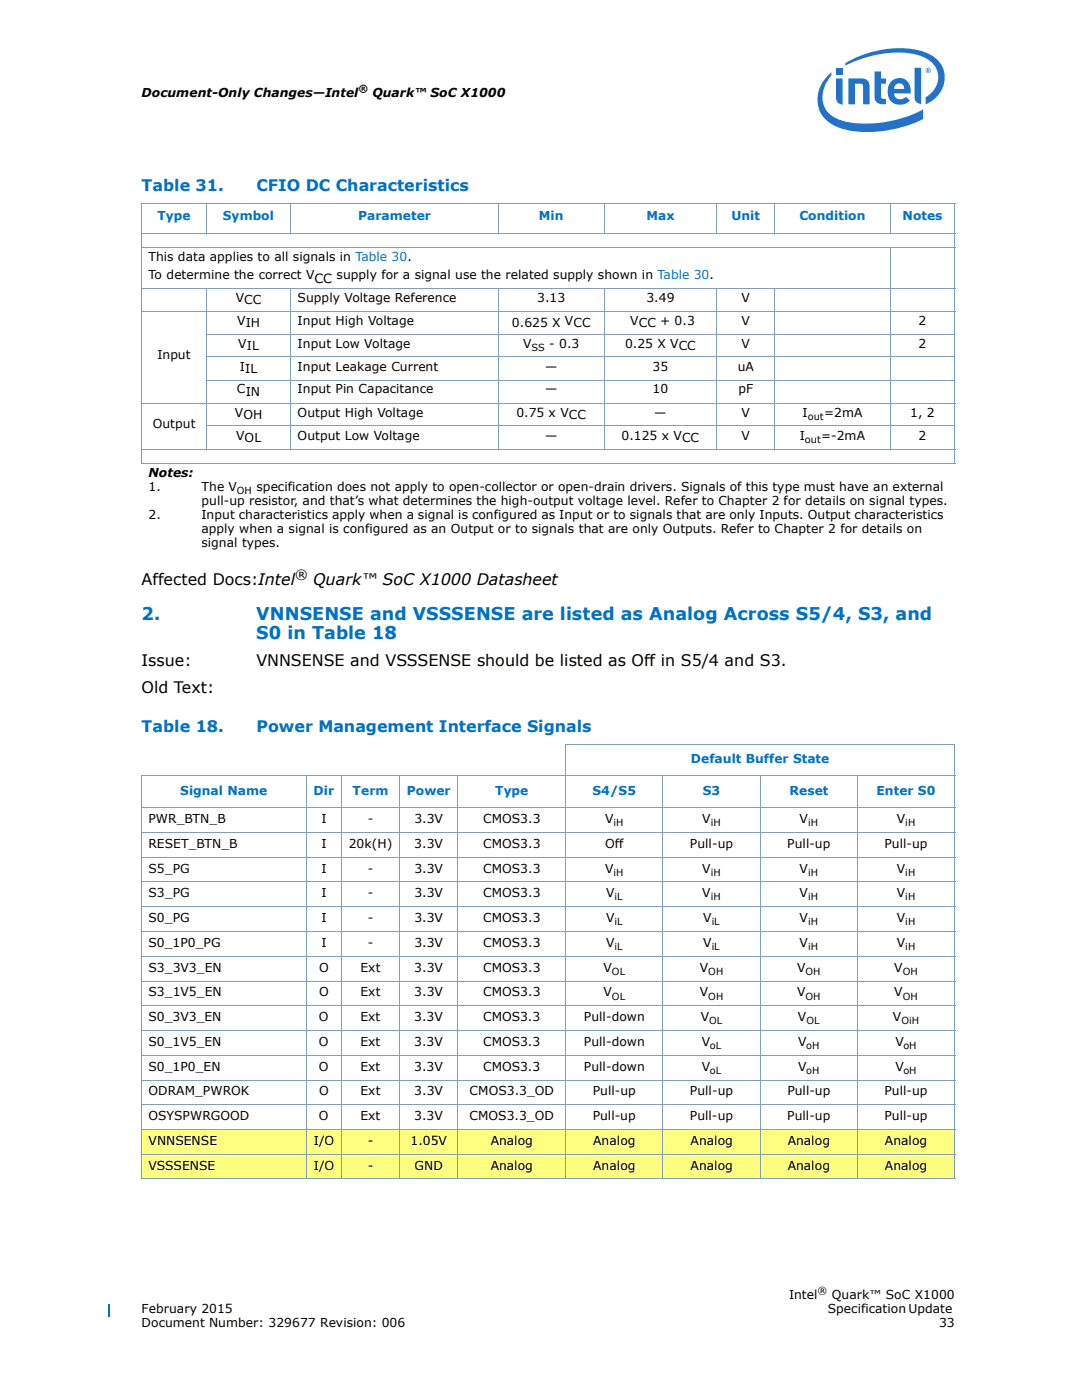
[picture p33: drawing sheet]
<svg xmlns="http://www.w3.org/2000/svg" width="216mm" height="279mm" viewBox="0 0 216 279" stroke-linecap="round" stroke-linejoin="round" font-family="sans-serif">
<defs><g id="words">
<g font-size="3.5" fill="#0071c5">
<text x="28.2" y="123.7">2.</text>
<text x="51.1" y="123.7">VNNSENSE and VSSSENSE are listed as Analog Across S5/4, S3, and</text>
<text x="51.1" y="127.6">S0 in Table 18</text>
</g>
<g font-size="3.2" fill="#0071c5">
<text x="28.2" y="38.1">Table 31.</text>
<text x="51.2" y="38.1">CFIO DC Characteristics</text>
<text x="28.2" y="146">Table 18.</text>
<text x="51.2" y="146">Power Management Interface Signals</text>
</g>
<g font-size="3.2">
<text x="28.2" y="116.8">Affected Docs:Intel</text>
<text x="62.5" y="116.8">Quark™ SoC X1000 Datasheet</text>
<text x="28.2" y="133">Issue:</text>
<text x="51.1" y="133">VNNSENSE and VSSSENSE should be listed as Off in S5/4 and S3.</text>
<text x="28.2" y="138.3">Old Text:</text>
</g>
<g font-size="2.5">
<text x="28.2" y="19.3">Document-Only Changes—Intel</text>
<text x="74.3" y="19.3">Quark™ SoC X1000</text>
<text x="29.6" y="52.1">This data applies to all signals in Table 30.</text>
<text x="29.6" y="55.6">To determine the correct V</text>
<text x="62.7" y="56.4">CC</text>
<text x="67.1" y="55.6">supply for a signal use the related supply shown in Table 30.</text>
<text x="47" y="60.2">VCC</text>
<text x="47.3" y="64.8">VIH</text>
<text x="59.4" y="64.8">Input High Voltage</text>
<text x="59.4" y="60.2">Supply Voltage Reference</text>
<text x="102.1" y="65.3">0.625 X VCC</text>
<text x="107.2" y="60.2">3.13</text>
<text x="125.8" y="64.8">VCC + 0.3</text>
<text x="129" y="60.2">3.49</text>
<text x="148" y="64.8">V</text>
<text x="148" y="60.2">V</text>
<text x="183.3" y="64.8">2</text>
<text x="31.4" y="71.7">Input</text>
<text x="47.5" y="69.4">VIL</text>
<text x="59.4" y="69.4">Input Low Voltage</text>
<text x="104.4" y="69.4">V</text>
<text x="109.6" y="69.4">- 0.3</text>
<text x="124.7" y="69.4">0.25 X VCC</text>
<text x="148" y="69.4">V</text>
<text x="183.3" y="69.4">2</text>
<text x="47.9" y="74">IIL</text>
<text x="59.4" y="74">Input Leakage Current</text>
<text x="108.8" y="74">—</text>
<text x="130.2" y="74">35</text>
<text x="147.2" y="74">uA</text>
<text x="46.9" y="83.1">VOH</text>
<text x="47.3" y="78.5">CIN</text>
<text x="59.4" y="78.5">Input Pin Capacitance</text>
<text x="59.4" y="83.1">Output High Voltage</text>
<text x="103" y="83.1">0.75 x VCC</text>
<text x="108.8" y="78.5">—</text>
<text x="130.2" y="78.5">10</text>
<text x="130.6" y="83.1">—</text>
<text x="147.3" y="78.5">pF</text>
<text x="148" y="83.1">V</text>
<text x="160.1" y="83.1">I</text>
<text x="164.4" y="83.1">=2mA</text>
<text x="181.6" y="83.1">1, 2</text>
<text x="30.5" y="85.4">Output</text>
<text x="47.1" y="87.7">VOL</text>
<text x="59.4" y="87.7">Output Low Voltage</text>
<text x="108.8" y="87.7">—</text>
<text x="124" y="87.7">0.125 x VCC</text>
<text x="148" y="87.7">V</text>
<text x="159.6" y="87.7">I</text>
<text x="163.8" y="87.7">=-2mA</text>
<text x="183.3" y="87.7">2</text>
<text x="29.6" y="95.1">Notes:</text>
<text x="29.6" y="98">1.</text>
<text x="40.2" y="100.8">pull-up resistor, and that’s what determines the high-output voltage level. Refer to Chapter 2 for details on signal types.</text>
<text x="40.2" y="98">The V</text>
<text x="51.2" y="98">specification does not apply to open-collector or open-drain drivers. Signals of this type must have an external</text>
<text x="29.6" y="103.6">2.</text>
<text x="40.2" y="106.4">apply when a signal is configured as an Output or to signals that are only Outputs. Refer to Chapter 2 for details on</text>
<text x="40.2" y="103.6">Input characteristics apply when a signal is configured as Input or to signals that are only Inputs. Output characteristics</text>
<text x="40.2" y="109.3">signal types.</text>
<text x="58.8" y="115.5">®</text>
<text x="29.6" y="164.3">PWR_BTN_B</text>
<text x="64.1" y="164.3">I</text>
<text x="73.4" y="164.3">-</text>
<text x="82.7" y="164.3">3.3V</text>
<text x="96.4" y="164.3">CMOS3.3</text>
<text x="120.7" y="164.3">V</text>
<text x="140.1" y="164.3">V</text>
<text x="159.6" y="164.3">V</text>
<text x="178.9" y="164.3">V</text>
<text x="29.6" y="169.2">RESET_BTN_B</text>
<text x="64.1" y="169.2">I</text>
<text x="69.6" y="169.2">20k(H)</text>
<text x="82.7" y="169.2">3.3V</text>
<text x="96.4" y="169.2">CMOS3.3</text>
<text x="120.7" y="169.2">Off</text>
<text x="137.7" y="169.2">Pull-up</text>
<text x="157.1" y="169.2">Pull-up</text>
<text x="176.5" y="169.2">Pull-up</text>
<text x="29.6" y="174.2">S5_PG</text>
<text x="29.6" y="179.1">S3_PG</text>
<text x="64.1" y="174.2">I</text>
<text x="64.1" y="179.1">I</text>
<text x="73.4" y="174.2">-</text>
<text x="73.4" y="179.1">-</text>
<text x="82.7" y="174.2">3.3V</text>
<text x="82.7" y="179.1">3.3V</text>
<text x="96.4" y="174.2">CMOS3.3</text>
<text x="96.4" y="179.1">CMOS3.3</text>
<text x="120.7" y="174.2">V</text>
<text x="121" y="179.1">V</text>
<text x="140.1" y="174.2">V</text>
<text x="140.1" y="179.1">V</text>
<text x="159.6" y="174.2">V</text>
<text x="159.6" y="179.1">V</text>
<text x="178.9" y="174.2">V</text>
<text x="178.9" y="179.1">V</text>
<text x="29.6" y="184">S0_PG</text>
<text x="64.1" y="184">I</text>
<text x="73.4" y="184">-</text>
<text x="82.7" y="184">3.3V</text>
<text x="96.4" y="184">CMOS3.3</text>
<text x="121" y="184">V</text>
<text x="140.3" y="184">V</text>
<text x="159.6" y="184">V</text>
<text x="178.9" y="184">V</text>
<text x="29.6" y="189">S0_1P0_PG</text>
<text x="64.1" y="189">I</text>
<text x="73.4" y="189">-</text>
<text x="82.7" y="189">3.3V</text>
<text x="96.4" y="189">CMOS3.3</text>
<text x="121" y="189">V</text>
<text x="140.3" y="189">V</text>
<text x="159.6" y="189">V</text>
<text x="178.9" y="189">V</text>
<text x="29.6" y="193.9">S3_3V3_EN</text>
<text x="63.7" y="193.9">O</text>
<text x="72" y="193.9">Ext</text>
<text x="82.7" y="193.9">3.3V</text>
<text x="96.4" y="193.9">CMOS3.3</text>
<text x="120.4" y="193.9">V</text>
<text x="139.6" y="193.9">V</text>
<text x="159" y="193.9">V</text>
<text x="178.4" y="193.9">V</text>
<text x="29.6" y="198.8">S3_1V5_EN</text>
<text x="29.6" y="203.8">S0_3V3_EN</text>
<text x="63.7" y="203.8">O</text>
<text x="63.7" y="198.8">O</text>
<text x="71.9" y="203.8">Ext</text>
<text x="72" y="198.8">Ext</text>
<text x="82.7" y="203.8">3.3V</text>
<text x="82.7" y="198.8">3.3V</text>
<text x="96.4" y="203.8">CMOS3.3</text>
<text x="96.4" y="198.8">CMOS3.3</text>
<text x="116.5" y="203.8">Pull-down</text>
<text x="120.4" y="198.8">V</text>
<text x="139.6" y="198.8">V</text>
<text x="139.8" y="203.8">V</text>
<text x="159" y="198.8">V</text>
<text x="159.2" y="203.8">V</text>
<text x="178.2" y="203.8">V</text>
<text x="178.4" y="198.8">V</text>
<text x="29.6" y="208.7">S0_1V5_EN</text>
<text x="63.7" y="208.7">O</text>
<text x="71.9" y="208.7">Ext</text>
<text x="82.7" y="208.7">3.3V</text>
<text x="96.4" y="208.7">CMOS3.3</text>
<text x="116.5" y="208.7">Pull-down</text>
<text x="140" y="208.7">V</text>
<text x="159.3" y="208.7">V</text>
<text x="178.7" y="208.7">V</text>
<text x="29.6" y="213.7">S0_1P0_EN</text>
<text x="63.6" y="213.7">O</text>
<text x="71.9" y="213.7">Ext</text>
<text x="82.7" y="213.7">3.3V</text>
<text x="96.4" y="213.7">CMOS3.3</text>
<text x="116.5" y="213.7">Pull-down</text>
<text x="140" y="213.7">V</text>
<text x="159.3" y="213.7">V</text>
<text x="178.7" y="213.7">V</text>
<text x="29.6" y="218.6">ODRAM_PWROK</text>
<text x="63.7" y="218.6">O</text>
<text x="72" y="218.6">Ext</text>
<text x="82.7" y="218.6">3.3V</text>
<text x="93.7" y="218.6">CMOS3.3_OD</text>
<text x="118.3" y="218.6">Pull-up</text>
<text x="137.7" y="218.6">Pull-up</text>
<text x="157.1" y="218.6">Pull-up</text>
<text x="176.5" y="218.6">Pull-up</text>
<text x="29.6" y="223.6">OSYSPWRGOOD</text>
<text x="63.6" y="223.6">O</text>
<text x="71.9" y="223.6">Ext</text>
<text x="82.6" y="223.6">3.3V</text>
<text x="93.7" y="223.6">CMOS3.3_OD</text>
<text x="118.3" y="223.6">Pull-up</text>
<text x="137.7" y="223.6">Pull-up</text>
<text x="157.1" y="223.6">Pull-up</text>
<text x="176.5" y="223.6">Pull-up</text>
<text x="29.6" y="228.5">VNNSENSE</text>
<text x="29.6" y="233.4">VSSSENSE</text>
<text x="62.6" y="228.5">I/O</text>
<text x="62.6" y="233.4">I/O</text>
<text x="73.4" y="228.5">-</text>
<text x="73.4" y="233.4">-</text>
<text x="81.9" y="228.5">1.05V</text>
<text x="82.7" y="233.4">GND</text>
<text x="97.9" y="228.5">Analog</text>
<text x="97.9" y="233.4">Analog</text>
<text x="118.4" y="228.5">Analog</text>
<text x="118.4" y="233.4">Analog</text>
<text x="137.8" y="228.5">Analog</text>
<text x="137.8" y="233.4">Analog</text>
<text x="157.2" y="228.5">Analog</text>
<text x="157.2" y="233.4">Analog</text>
<text x="176.6" y="228.5">Analog</text>
<text x="176.6" y="233.4">Analog</text>
<text x="28.2" y="262">February 2015</text>
<text x="157.4" y="259.2">Intel</text>
<text x="165.2" y="262">Specification Update</text>
<text x="166" y="259.2">Quark™ SoC X1000</text>
<text x="28.2" y="264.8">Document Number: 329677 Revision: 006</text>
<text x="187.4" y="264.8">33</text>
</g>
<g font-size="2.5" fill="#0071c5">
<text x="31.4" y="44">Type</text>
<text x="44.5" y="44">Symbol</text>
<text x="71.4" y="44">Parameter</text>
<text x="107.5" y="44">Min</text>
<text x="129" y="44">Max</text>
<text x="146" y="44">Unit</text>
<text x="159.5" y="44">Condition</text>
<text x="180.1" y="44">Notes</text>
<text x="137.9" y="152.3">Default Buffer State</text>
<text x="36" y="158.6">Signal Name</text>
<text x="62.6" y="158.6">Dir</text>
<text x="70.4" y="158.6">Term</text>
<text x="81.2" y="158.6">Power</text>
<text x="98.8" y="158.6">Type</text>
<text x="118.2" y="158.6">S4/S5</text>
<text x="140.3" y="158.6">S3</text>
<text x="157.5" y="158.6">Reset</text>
<text x="174.9" y="158.6">Enter S0</text>
</g>
<g font-size="1.9">
<text x="71.5" y="18.3">®</text>
<text x="106" y="70">SS</text>
<text x="161.2" y="83.7">out</text>
<text x="160.6" y="88.3">out</text>
<text x="47.3" y="98.6">OH</text>
<text x="122.4" y="164.9">iH</text>
<text x="141.8" y="164.9">iH</text>
<text x="161.2" y="164.9">iH</text>
<text x="180.6" y="164.9">iH</text>
<text x="122.4" y="174.8">iH</text>
<text x="122.6" y="179.7">iL</text>
<text x="141.8" y="174.8">iH</text>
<text x="141.8" y="179.7">iH</text>
<text x="161.2" y="174.8">iH</text>
<text x="161.2" y="179.7">iH</text>
<text x="180.6" y="174.8">iH</text>
<text x="180.6" y="179.7">iH</text>
<text x="122.6" y="184.7">iL</text>
<text x="142" y="184.7">iL</text>
<text x="161.2" y="184.7">iH</text>
<text x="180.6" y="184.7">iH</text>
<text x="122.6" y="189.6">iL</text>
<text x="142" y="189.6">iL</text>
<text x="161.2" y="189.6">iH</text>
<text x="180.6" y="189.6">iH</text>
<text x="122.1" y="194.5">OL</text>
<text x="141.3" y="194.5">OH</text>
<text x="160.7" y="194.5">OH</text>
<text x="180.1" y="194.5">OH</text>
<text x="122.1" y="199.5">OL</text>
<text x="141.3" y="199.5">OH</text>
<text x="160.7" y="199.5">OH</text>
<text x="180.1" y="199.5">OH</text>
<text x="141.5" y="204.4">OL</text>
<text x="141.6" y="209.3">oL</text>
<text x="160.9" y="209.3">oH</text>
<text x="160.9" y="204.4">OL</text>
<text x="179.9" y="204.4">OiH</text>
<text x="180.3" y="209.3">oH</text>
<text x="141.6" y="214.3">oL</text>
<text x="160.9" y="214.3">oH</text>
<text x="180.3" y="214.3">oH</text>
<text x="163.2" y="258.2">®</text>
</g>
</g></defs>
<path d="M21.7 260.3v2.5" fill="none" stroke="#0071c5" stroke-width=".38"/>
<g fill="#2671c8">
<path d="M182.5 13.5h1.3v7.3a1.29 1.29 0 0 1-1.3-1.4z"/>
<path d="M166.8 15.7h1.3v5.2a1.29 1.29 0 0 1-1.3-1.4z"/>
<path d="M166.8 13.7h1.3v1.2h-1.3z"/>
<path d="M174.5 14.3h1.3v1.4h1v1h-1l.1 2.8 .1 .2h.8v1.1a1.79 1.79 0 0 1-2.2-1z"/>
<path d="M169.3 15.7h2.7a1.42 1.42 0 0 1 1.5 1.5v3.6h-1.3v-3.6l-.2-.4-.3-.1h-1.1v4.1h-1.3z"/>
<path d="M165.2 15a6.1 6.1 0 0 0-1.9 6.4 6.1 6.1 0 0 0 4.9 4.4 24.2 24.2 0 0 0 16-2.1v-1.9a23.6 23.6 0 0 1-16.1 2.3 5 5 0 0 1-3-7.9l.8-1.1v-.7zM168.6 12.6v.5a22.7 22.7 0 0 1 13.7-2.3 5.4 5.4 0 0 1 4.9 3.9 4.7 4.7 0 0 1-2.5 4.7v1.4a5.6 5.6 0 0 0 2.8-8.4 9.2 9.2 0 0 0-6.7-2.8 21.6 21.6 0 0 0-12.2 3z"/>
<path d="M178 16.1a2.28 2.28 0 0 1 2.6-.3 2.28 2.28 0 0 1 1.1 2.4v.4h-3.3a1.3 1.3 0 0 0 1 1.2 1.3 1.3 0 0 0 1.4-.5l.8 .8a2.6 2.6 0 0 1-3.2 .5 2.6 2.6 0 0 1-1.2-3.1l.2-.5zM178.7 17l-.3 .8h2a1 1 0 0 0-.6-1.1 1 1 0 0 0-1.1 .3z"/>
<path d="M184.7 14a.52 .52 0 0 1 1 0 .52 .52 0 0 1-1 0zM184.8 14a.45 .45 0 0 0 .9 0 .45 .45 0 0 0-.9 0zM185 13.7l.4 .1 .1 .6-.3-.3-.2 .2zM185.1 13.8v.2h.2v-.2z"/>
</g>
<g fill="#ffff80">
<path d="M28.2 225.4h32.9v5h-32.9z"/>
<path d="M61.1 225.4h7.1v5h-7.1z"/>
<path d="M68.2 225.4h11.5v5h-11.5z"/>
<path d="M79.7 225.4h11.7v5h-11.7z"/>
<path d="M91.4 225.4h21.5v5h-21.5z"/>
<path d="M112.9 225.4h19.4v5h-19.4z"/>
<path d="M132.3 225.4h19.4v5h-19.4z"/>
<path d="M151.7 225.4h19.4v5h-19.4z"/>
<path d="M171.1 225.4h19.4v5h-19.4z"/>
<path d="M28.2 230.4h32.9v4.9h-32.9z"/>
<path d="M61.1 230.4h7.1v4.9h-7.1z"/>
<path d="M68.2 230.4h11.5v4.9h-11.5z"/>
<path d="M79.7 230.4h11.7v4.9h-11.7z"/>
<path d="M91.4 230.4h21.5v4.9h-21.5z"/>
<path d="M112.9 230.4h19.4v4.9h-19.4z"/>
<path d="M132.3 230.4h19.4v4.9h-19.4z"/>
<path d="M151.7 230.4h19.4v4.9h-19.4z"/>
<path d="M171.1 230.4h19.4v4.9h-19.4z"/>
</g>
<g fill="none" stroke="#809eb8" stroke-width=".2">
<path d="M28.2 40.6h162.4M28.2 46.6h162.4M28.2 49.4h162.4M28.2 57.5h162.4M28.2 40.6v51.7M41.2 40.5v6.2M41.2 57.4v32.3M58 40.5v6.2M58 57.4v32.3M99.5 40.5v6.2M99.5 57.4v32.3M120.5 40.5v6.2"/>
<path d="M120.5 57.4v32.3M143 40.5v6.2M143 57.4v32.3M154.6 40.5v6.2M154.6 57.4v32.3M177.7 40.5v6.2M177.7 49.3v40.4M190.5 40.6v51.7M28.2 62.1h162.4M41.1 66.7h149.5M41.1 71.2h149.5M41.1 75.9h149.5"/>
<path d="M28.2 80.4h162.4M28.2 89.6h162.4M28.2 92.4h162.4M41.1 85h149.5M28.2 154.9h162.4M28.2 154.9v80.3M61.1 154.8v80.6M68.2 154.8v80.6M79.7 154.8v80.6M91.4 154.8v80.6M112.8 148.5h77.8M112.9 148.6v86.8"/>
<path d="M132.3 154.8v80.6M151.7 154.8v80.6M171.1 154.8v80.6M190.5 148.6v86.6M28.2 161.2h162.4M28.2 166.2h162.4M28.2 171.1h162.4M28.2 176h162.4M28.2 181h162.4M28.2 185.9h162.4M28.2 190.8h162.4M28.2 195.8h162.4"/>
<path d="M28.2 200.7h162.4M28.2 205.7h162.4M28.2 210.6h162.4M28.2 215.6h162.4M28.2 220.5h162.4M28.2 225.4h162.4M28.2 230.4h162.4M28.2 235.3h162.4"/>
</g>
<use href="#words"/>
</svg>
